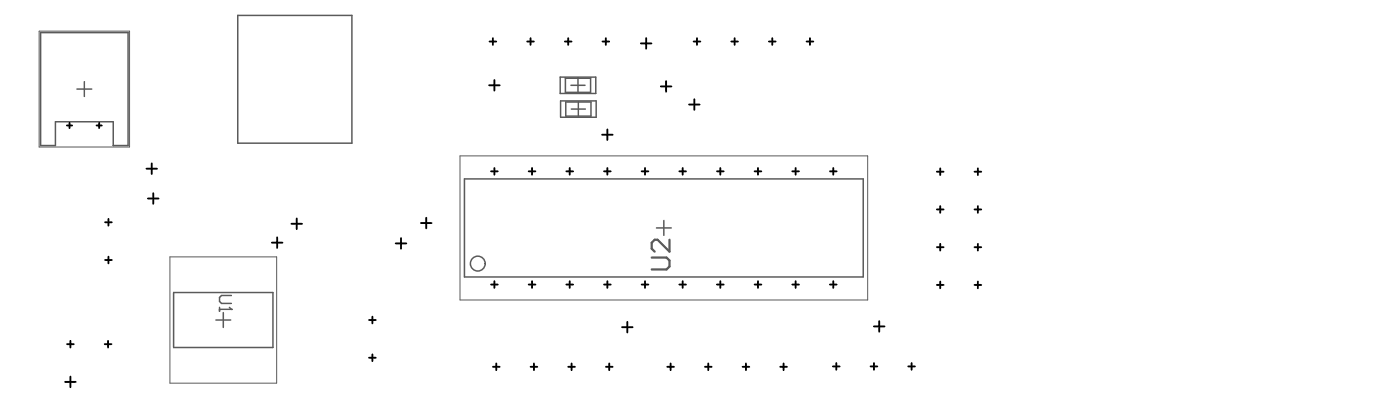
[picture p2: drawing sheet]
<svg xmlns="http://www.w3.org/2000/svg" width="314mm" height="93mm" viewBox="0 0 314 93" stroke-linecap="round" stroke-linejoin="round" font-family="sans-serif">
<g fill="none" stroke="#5a5a5a" stroke-width=".33">
<path d="M9.1 7.3h19.7v25.3h-3.4v-5.3h-13v5.3h-3.3zM17.3 20h3.3M18.9 18.3v3.3M53.4 3.5h25.6v28.6h-25.6zM125.8 17.3h8v3.7h-8zM126.9 17.5h5.7v3.2h-5.7zM128.2 19.1h3.1M129.8 17.5v3.2M25.4 32.6h.1M125.9 22.6h7.9v3.7h-7.9zM127 22.9h5.7v3.1h-5.7zM128.3 24.5h3.1"/>
<path d="M129.9 22.9v3.1M104.3 40.1h89.5v22h-89.5zM147.4 51.1h3.3M149 49.4v3.4M39 65.6h22.3v12.3h-22.3zM48.5 71.7h3.3M49.3 68.9v.9M49.3 69.4h2.6M50.1 70.1v3.3M51.9 66.2h-2.2l-.4 .5v.9l.4 .4h2.2"/>
<circle cx="107.3" cy="59.1" r="1.66"/>
</g>
<path d="M8.8 7h20.3v26h-20.3zM103.3 34.9h91.5v32.4h-91.5zM38.2 57.6h23.9v28.3h-23.9z" fill="none" stroke="#5a5a5a" stroke-width=".22"/>
<circle cx="51.9" cy="69.4" r=".17" fill="#5a5a5a"/>
<path d="M51.5 68.9l.4 .5" fill="none" stroke="#5a5a5a" stroke-width=".33"/>
<path d="M146.3 57.7h3.3l.7 .7v1.3l-.7 .7h-3.3M150.3 53.7v2.7l-2.6-2.7h-.7l-.7 .7v1.3l.7 .7" fill="none" stroke="#5a5a5a" stroke-width=".5"/>
<g fill="none" stroke="#000" stroke-width=".42">
<path d="M109.8 19.1h2.4M109.9 9.3h1.5M110.7 8.6v1.5M111 17.9v2.4M118.4 9.3h1.5M119.1 8.6v1.5M126.8 9.3h1.5M127.6 8.6v1.5M135.3 9.3h1.5M136 8.6v1.5M143.9 9.7h2.4M145.1 8.5v2.4"/>
<path d="M148.4 19.4h2.3M149.6 18.2v2.4M155.7 9.3h1.5M156.5 8.6v1.5M164.2 9.3h1.5M164.9 8.6v1.5M172.6 9.3h1.5M173.4 8.6v1.5M181.1 9.3h1.5M181.8 8.6v1.5M15 28.1h1.2M15.6 27.5v1.2"/>
<path d="M21.7 28.1h1.1M22.3 27.5v1.2M32.9 37.8h2.4M34.1 36.6v2.4M110.3 38.4h1.5M111 37.7v1.5M118.7 38.4h1.5M119.5 37.7v1.5M127.2 38.4h1.5M127.9 37.7v1.5M135.2 30.2h2.3M135.6 38.4h1.5"/>
<path d="M136.4 29v2.4M136.4 37.7v1.5M144.1 38.4h1.5M144.8 37.7v1.5M152.5 38.4h1.5M153.3 37.7v1.5M154.7 23.4h2.4M155.9 22.3v2.3M161 38.4h1.5M161.7 37.7v1.5M169.4 38.4h1.5M170.2 37.7v1.5"/>
<path d="M177.9 38.4h1.5M178.6 37.7v1.5M186.3 38.4h1.5M187.1 37.7v1.5M210.3 38.5h1.5M211.1 37.7v1.5M218.8 38.5h1.5M219.6 37.7v1.5M23.6 49.8h1.5M23.6 58.3h1.5M24.3 49.1v1.5M24.3 57.5v1.5"/>
<path d="M33.2 44.5h2.4M34.4 43.3v2.4M61 54.4h2.4M62.2 53.2v2.4M65.4 50.2h2.4M66.6 49v2.4M88.9 54.6h2.3M90 53.4v2.4M94.5 50h2.4M95.7 48.8v2.4M210.3 55.4h1.5M210.3 47h1.5"/>
<path d="M211.1 46.2v1.5M211.1 54.7v1.5M218.8 55.4h1.5M218.8 47h1.5M219.6 46.2v1.5M219.6 54.7v1.5M15.1 77.2h1.5M15.8 76.4v1.5M23.5 77.2h1.5M24.3 76.4v1.5M82.9 71.7h1.5M83.6 71v1.5"/>
<path d="M83.6 79.5v1.5M110.3 63.8h1.5M111 63v1.5M118.7 63.8h1.5M119.5 63v1.5M127.2 63.8h1.5M127.9 63v1.5M135.6 63.8h1.5M136.4 63v1.5M139.7 73.4h2.3M140.8 72.2v2.3M144.1 63.8h1.5"/>
<path d="M144.8 63v1.5M152.5 63.8h1.5M153.3 63v1.5M161 63.8h1.5M161.7 63v1.5M169.4 63.8h1.5M170.2 63v1.5M177.9 63.8h1.5M178.6 63v1.5M186.3 63.8h1.5M187.1 63v1.5M196.2 73.2h2.4"/>
<path d="M197.4 72v2.4M210.3 63.9h1.5M211.1 63.1v1.5M218.8 63.9h1.5M219.6 63.1v1.5M14.6 85.6h2.4M15.8 84.4v2.4M82.9 80.2h1.5M110.7 82.2h1.5M111.4 81.5v1.5M119.1 82.2h1.5M119.9 81.5v1.5"/>
<path d="M127.6 82.2h1.5M128.3 81.5v1.5M136 82.2h1.5M136.8 81.5v1.5M149.8 82.2h1.5M150.6 81.5v1.5M158.3 82.2h1.5M159 81.5v1.5M166.7 82.2h1.5M167.5 81.5v1.5M175.2 82.2h1.5M175.9 81.5v1.5"/>
<path d="M187 82.1h1.5M187.8 81.4v1.5M195.5 82.1h1.5M196.2 81.4v1.5M203.9 82.1h1.5M204.7 81.4v1.5"/>
</g>
</svg>
